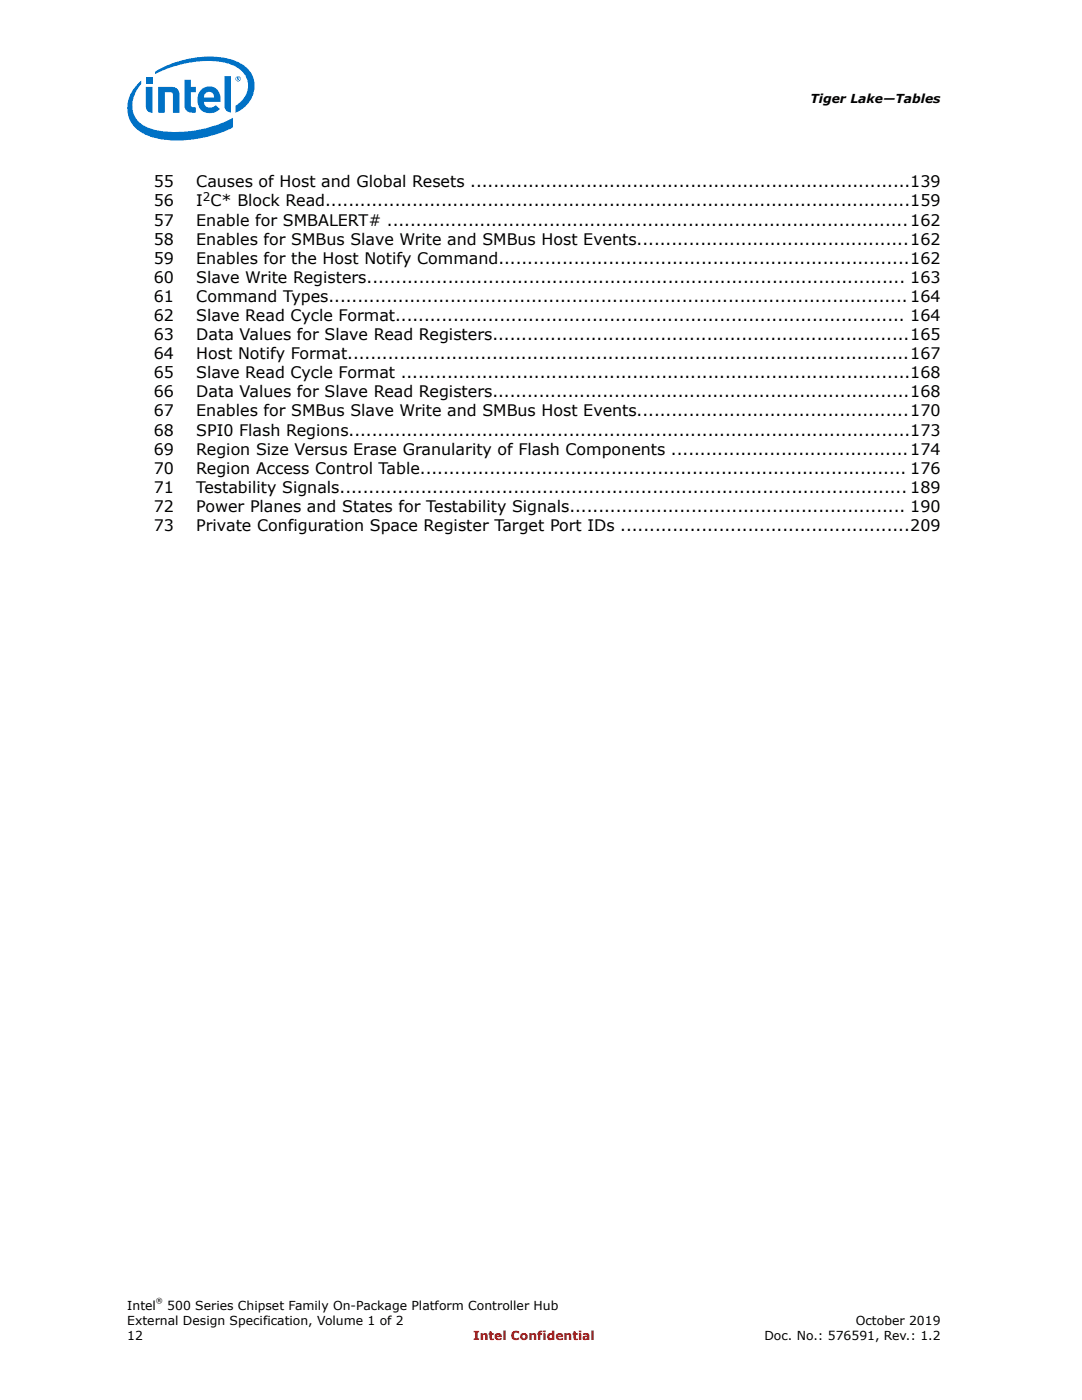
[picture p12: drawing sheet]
<svg xmlns="http://www.w3.org/2000/svg" width="216mm" height="279mm" viewBox="0 0 216 279" stroke-linecap="round" stroke-linejoin="round" font-family="sans-serif">
<defs><g id="words">
<g font-size="3.2">
<text x="30.7" y="37.4">55</text>
<text x="30.7" y="41.2">56</text>
<text x="39.2" y="37.4">Causes of Host and Global Resets ............................................................................139</text>
<text x="39.2" y="41.2">I C* Block Read.....................................................................................................159</text>
<text x="30.7" y="45">57</text>
<text x="39.2" y="45">Enable for SMBALERT# ..........................................................................................162</text>
<text x="30.7" y="48.8">58</text>
<text x="30.7" y="52.6">59</text>
<text x="39.2" y="48.8">Enables for SMBus Slave Write and SMBus Host Events...............................................162</text>
<text x="39.2" y="52.6">Enables for the Host Notify Command.......................................................................162</text>
<text x="30.7" y="56.4">60</text>
<text x="39.2" y="56.4">Slave Write Registers............................................................................................. 163</text>
<text x="30.7" y="60.3">61</text>
<text x="30.7" y="64.1">62</text>
<text x="39.2" y="60.3">Command Types....................................................................................................164</text>
<text x="39.2" y="64.1">Slave Read Cycle Format........................................................................................ 164</text>
<text x="30.7" y="67.9">63</text>
<text x="30.7" y="71.7">64</text>
<text x="39.2" y="67.9">Data Values for Slave Read Registers........................................................................165</text>
<text x="39.2" y="71.7">Host Notify Format.................................................................................................167</text>
<text x="30.7" y="75.5">65</text>
<text x="39.2" y="75.5">Slave Read Cycle Format ........................................................................................168</text>
<text x="30.7" y="79.3">66</text>
<text x="30.7" y="83.1">67</text>
<text x="39.2" y="79.3">Data Values for Slave Read Registers........................................................................168</text>
<text x="39.2" y="83.1">Enables for SMBus Slave Write and SMBus Host Events...............................................170</text>
<text x="30.7" y="86.9">68</text>
<text x="39.2" y="86.9">SPI0 Flash Regions.................................................................................................173</text>
<text x="30.7" y="90.7">69</text>
<text x="30.7" y="94.5">70</text>
<text x="39.2" y="90.7">Region Size Versus Erase Granularity of Flash Components .........................................174</text>
<text x="39.2" y="94.5">Region Access Control Table.................................................................................... 176</text>
<text x="30.7" y="98.4">71</text>
<text x="39.2" y="98.4">Testability Signals.................................................................................................. 189</text>
<text x="30.7" y="102.2">72</text>
<text x="30.7" y="106">73</text>
<text x="39.2" y="102.2">Power Planes and States for Testability Signals.......................................................... 190</text>
<text x="39.2" y="106">Private Configuration Space Register Target Port IDs ..................................................209</text>
</g>
<g font-size="2.5">
<text x="161.7" y="20.5">Tiger Lake—Tables</text>
<text x="25.4" y="261.4">Intel</text>
<text x="33.4" y="261.4">500 Series Chipset Family On-Package Platform Controller Hub</text>
<text x="25.4" y="264.4">External Design Specification, Volume 1 of 2</text>
<text x="25.4" y="267.3">12</text>
<text x="152.5" y="267.3">Doc. No.: 576591, Rev.: 1.2</text>
<text x="170.8" y="264.4">October 2019</text>
</g>
<text font-size="2.5" fill="#f00" x="94.4" y="267.3">Intel Confidential</text>
<text font-size="2.4" x="40.5" y="40.1">2</text>
<text font-size="1.4" x="31.1" y="260">®</text>
</g></defs>
<g fill="#0071c5">
<path d="M44.8 15.2h1.3v7.2a1.29 1.29 0 0 1-1.3-1.3z"/>
<path d="M29.1 17.3h1.3v5.2a1.29 1.29 0 0 1-1.3-1.3z"/>
<path d="M29.1 15.4h1.3v1.2h-1.3z"/>
<path d="M36.8 15.9h1.3v1.4h1v1.1h-1v2.8l.2 .1 .8 .1v1.1a1.79 1.79 0 0 1-2.3-1z"/>
<path d="M31.6 17.3h2.7a1.42 1.42 0 0 1 1.5 1.6v3.6h-1.3v-3.6l-.2-.4-.3-.1h-1.1v4.1h-1.3z"/>
<path d="M27.5 16.7a6.1 6.1 0 0 0-1.9 6.3 6.1 6.1 0 0 0 4.9 4.4 24.2 24.2 0 0 0 16-2v-1.9a23.6 23.6 0 0 1-16.1 2.3 5 5 0 0 1-3-7.9l.8-1.1v-.7zM30.9 14.3v.5a22.7 22.7 0 0 1 13.7-2.3 5.4 5.4 0 0 1 4.8 3.9 4.7 4.7 0 0 1-2.4 4.7v1.4a5.6 5.6 0 0 0 2.8-8.4 9.2 9.2 0 0 0-6.7-2.8 21.6 21.6 0 0 0-12.2 3z"/>
<path d="M40.3 17.8a2.28 2.28 0 0 1 2.6-.3 2.28 2.28 0 0 1 1.1 2.4v.4h-3.3a1.3 1.3 0 0 0 .9 1.2 1.3 1.3 0 0 0 1.5-.5l.8 .8a2.6 2.6 0 0 1-3.3 .5 2.6 2.6 0 0 1-1.1-3.1l.1-.6zM41 18.7l-.3 .7h2a1 1 0 0 0-.6-1 1 1 0 0 0-1.1 .3z"/>
<path d="M47 15.7a.52 .52 0 0 1 1 0 .52 .52 0 0 1-1 0zM47.1 15.7a.43 .43 0 0 0 .8 0 .43 .43 0 0 0-.8 0zM47.3 15.4h.4l.1 .6-.3-.2-.2 .2zM47.4 15.5v.2h.2v-.2z"/>
</g>
<use href="#words"/>
</svg>
